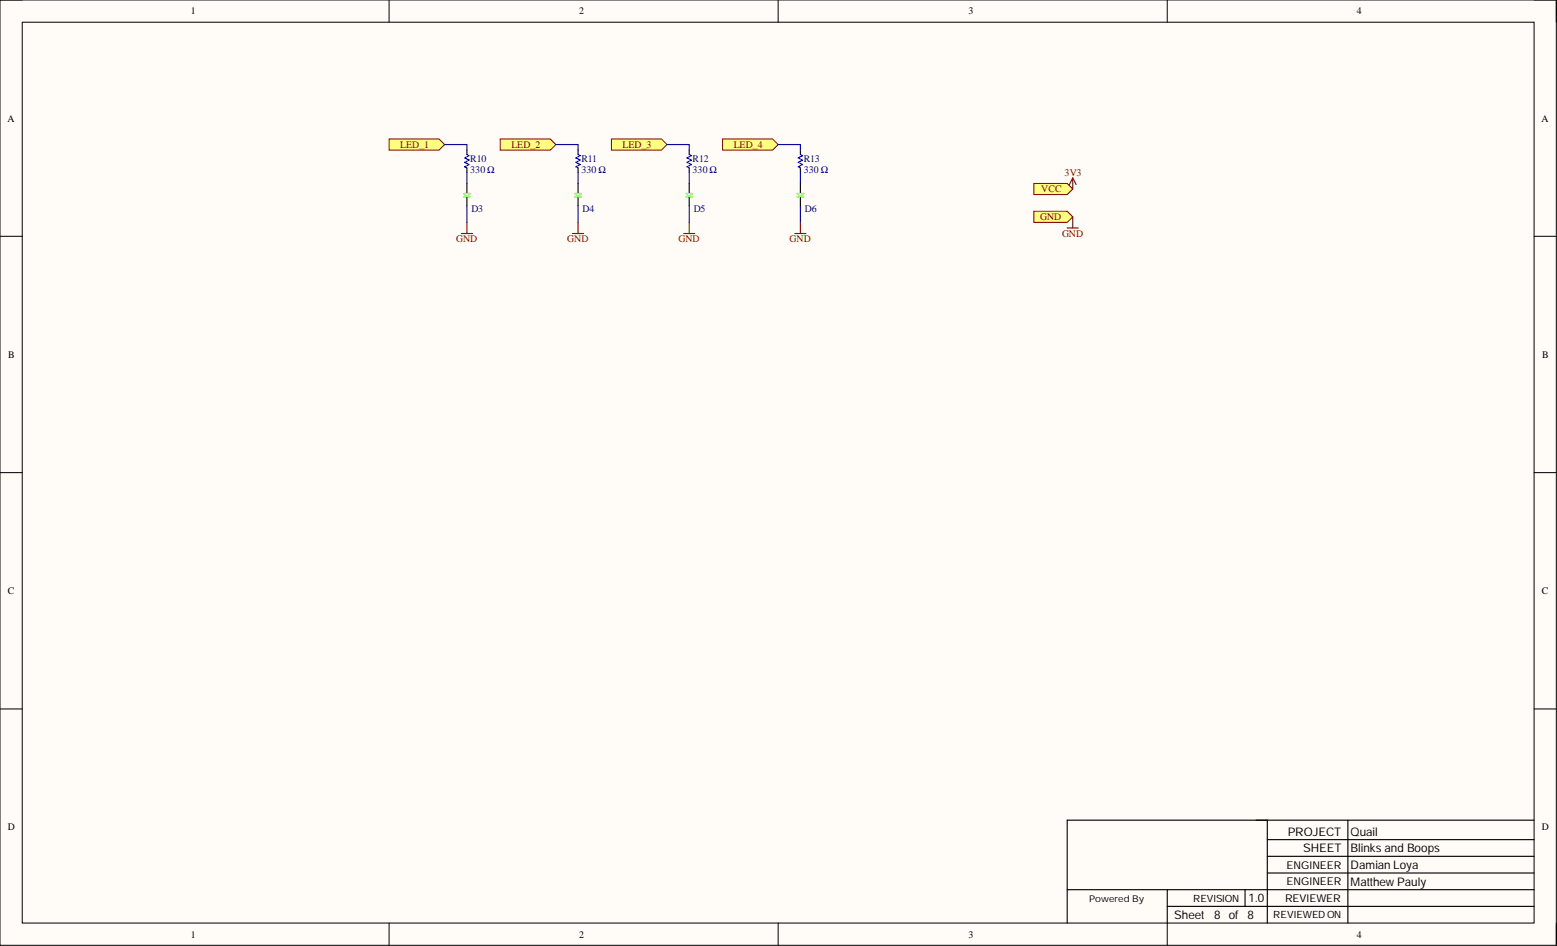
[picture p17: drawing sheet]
<svg xmlns="http://www.w3.org/2000/svg" width="356mm" height="216mm" viewBox="0 0 356 216" stroke-linecap="round" stroke-linejoin="round" font-family="sans-serif">
<defs><g id="words">
<g font-size="2.7">
<text x="294.1" y="190.7">PROJECT</text>
<text x="308.5" y="190.7">Quail</text>
<text x="297.6" y="194.5">SHEET</text>
<text x="308.5" y="194.5">Blinks and Boops</text>
<text x="308.5" y="198.3">Damian Loya</text>
<text x="308.5" y="202.1">MatthewPauly</text>
<text x="268.2" y="209.7">Sheet</text>
<text x="277.3" y="209.7">8 of 8</text>
<text x="285.1" y="205.9">1.0</text>
</g>
<g font-size="2.5">
<text x="293.8" y="198.2">ENGINEER</text>
<text x="293.8" y="202">ENGINEER</text>
<text x="293.5" y="205.8">REVIEWER</text>
</g>
<g font-size="2.3">
<text x="43.6" y="3.3">1</text>
<text x="132.3" y="3.3">2</text>
<text x="221.2" y="3.3">3</text>
<text x="309.9" y="3.3">4</text>
<text x="1.7" y="27.7">A</text>
<text x="352.1" y="27.7">A</text>
<text x="1.9" y="81.6">B</text>
<text x="352.2" y="81.6">B</text>
<text x="1.8" y="135.6">C</text>
<text x="352.1" y="135.6">C</text>
<text x="1.8" y="189.5">D</text>
<text x="352.1" y="189.5">D</text>
<text x="272.5" y="205.8">REVISION</text>
<text x="290.8" y="209.6">REVIEWEDON</text>
<text x="43.6" y="214">1</text>
<text x="132.3" y="214">2</text>
<text x="221.2" y="214">3</text>
<text x="309.9" y="214">4</text>
</g>
<g font-size="2.3" fill="#800000">
<text x="91.4" y="33.8">LED_1</text>
<text x="116.8" y="33.8">LED_2</text>
<text x="142.2" y="33.8">LED_3</text>
<text x="167.6" y="33.8">LED_4</text>
<text x="243.1" y="40.1">3V3</text>
<text x="237.8" y="43.9">VCC</text>
<text x="237.6" y="50.2">GND</text>
<text x="104.2" y="55.3">GND</text>
<text x="129.6" y="55.3">GND</text>
<text x="155" y="55.3">GND</text>
<text x="180.3" y="55.3">GND</text>
<text x="242.5" y="54.1">GND</text>
</g>
<g font-size="2.3" fill="#000080">
<text x="107.4" y="39.6">330 Ω</text>
<text x="107.4" y="37.1">R10</text>
<text x="132.8" y="39.6">330 Ω</text>
<text x="132.8" y="37.1">R11</text>
<text x="158.2" y="39.6">330 Ω</text>
<text x="158.2" y="37.1">R12</text>
<text x="183.6" y="39.6">330 Ω</text>
<text x="183.6" y="37.1">R13</text>
<text x="107.6" y="48.5">D3</text>
<text x="133" y="48.5">D4</text>
<text x="158.4" y="48.5">D5</text>
<text x="183.8" y="48.5">D6</text>
</g>
<text font-size="2.1" x="248.7" y="205.8">Powered By</text>
</g></defs>
<path d="M0 0h355.4v215.7h-355.4z" fill-rule="evenodd" fill="#fffcf8"/>
<path d="M0 0h355.4v215.7h-355.4z" fill="none" stroke="#000" stroke-width=".23"/>
<path d="M5.1 5.1h345.3v205.6h-345.3z" fill-rule="evenodd" fill="#fffcf8"/>
<g fill="none" stroke="#000" stroke-width=".23">
<path d="M0 0h5.1M88.9 0v5.1M177.7 0v5.1M266.6 0v5.1M350.4 0h5v5.1M5.1 5.1h345.3v205.6h-345.3zM0 53.9h5.1M350.4 53.9h5M0 107.9h5.1M350.4 107.9h5M0 161.8h5.1M350.4 161.8h5"/>
<path d="M88.9 210.7v5M177.7 210.7v5M266.6 210.7v5M355.4 210.7v5"/>
</g>
<g fill="none" stroke="#000" stroke-width=".26">
<path d="M106.6 34.3v1M106.6 38.3v1M132 34.3v1M132 38.3v1M157.4 34.3v1M157.4 38.3v1M289.4 191.6h61M289.4 195.4h61M289.4 199.2h61M289.4 187.2v23.5M307.8 187.2v23.5M350.4 187.2h-106.7v23.5"/>
<path d="M243.7 203h106.7M266.6 206.9h83.8M266.6 203v7.7M284.4 203v3.9"/>
</g>
<path d="M106.6 35.3l.5 .2-1 .5 1 .5-1 .6 1 .5-1 .5 .5 .2M132 35.3l.5 .2-1 .5 1 .5-1 .6 1 .5-1 .5 .5 .2M157.4 35.3l.5 .2-1 .5 1 .5-1 .6 1 .5-1 .5 .5 .2" fill="none" stroke="#00f" stroke-width=".26"/>
<path d="M105.4 53.3h2.5M106.6 50.8v2.5M130.8 53.3h2.5M132 50.8v2.5M156.1 53.3h2.6M157.4 50.8v2.5" fill="none" stroke="#800000" stroke-width=".26"/>
<path d="M88.9 31.7h11.4l1.3 1.3-1.3 1.3h-11.4z" fill-rule="evenodd" fill="#ffff80"/>
<path d="M88.9 31.7h11.4l1.3 1.3-1.3 1.3h-11.4z" fill="none" stroke="#800000" stroke-width=".23"/>
<path d="M114.3 31.7h11.4l1.2 1.3-1.2 1.3h-11.4z" fill-rule="evenodd" fill="#ffff80"/>
<path d="M114.3 31.7h11.4l1.2 1.3-1.2 1.3h-11.4z" fill="none" stroke="#800000" stroke-width=".23"/>
<path d="M139.6 31.7h11.5l1.2 1.3-1.2 1.3h-11.5z" fill-rule="evenodd" fill="#ffff80"/>
<path d="M139.6 31.7h11.5l1.2 1.3-1.2 1.3h-11.5z" fill="none" stroke="#800000" stroke-width=".23"/>
<path d="M182.8 34.3v1M182.8 38.3v1" fill="none" stroke="#000" stroke-width=".26"/>
<path d="M182.8 35.3l.5 .2-1 .5 1 .5-1 .6 1 .5-1 .5 .5 .2" fill="none" stroke="#00f" stroke-width=".26"/>
<path d="M181.5 53.3h2.6M182.8 50.8v2.5" fill="none" stroke="#800000" stroke-width=".26"/>
<path d="M165 31.7h11.5l1.2 1.3-1.2 1.3h-11.5z" fill-rule="evenodd" fill="#ffff80"/>
<path d="M165 31.7h11.5l1.2 1.3-1.2 1.3h-11.5z" fill="none" stroke="#800000" stroke-width=".23"/>
<path d="M236.1 41.9h7.6l1.3 1.2-1.3 1.3h-7.6z" fill-rule="evenodd" fill="#ffff80"/>
<path d="M236.1 41.9h7.6l1.3 1.2-1.3 1.3h-7.6z" fill="none" stroke="#800000" stroke-width=".23"/>
<path d="M236.1 48.2h7.6l1.3 1.3-1.3 1.3h-7.6z" fill-rule="evenodd" fill="#ffff80"/>
<path d="M236.1 48.2h7.6l1.3 1.3-1.3 1.3h-7.6z" fill="none" stroke="#800000" stroke-width=".23"/>
<path d="M243.7 52h2.6M245 40.6v2.5M245 49.5v2.5M245 40.6l-.8 1.5M245 40.6l.8 1.5" fill="none" stroke="#800000" stroke-width=".26"/>
<path d="M106.6 41.9v2.3M106.6 44.9v2M132 41.9v2.3M132 44.9v2M157.4 41.9v2.3M157.4 44.9v2M182.8 41.9v2.3M182.8 44.9v2" fill="none" stroke="#000" stroke-width=".26"/>
<path d="M105.9 44.9h1.5M105.9 44.2h1.5l-.8 .7zM131.3 44.9h1.5M131.3 44.2h1.5l-.8 .7zM156.6 44.9h1.6M156.6 44.2h1.6l-.8 .7zM182 44.9h1.6M182 44.2h1.6l-.8 .7z" fill="none" stroke="#0f0" stroke-width=".26"/>
<path d="M101.6 33h5v1.3M106.6 39.3v2.6M126.9 33h5.1v1.3M132 39.3v2.6M152.3 33h5.1v1.3M157.4 39.3v2.6M177.7 33h5.1v1.3M182.8 39.3v2.6M106.6 46.9v3.9M132 46.9v3.9M157.4 46.9v3.9M182.8 46.9v3.9" fill="none" stroke="#000080" stroke-width=".26"/>
<use href="#words"/>
</svg>
